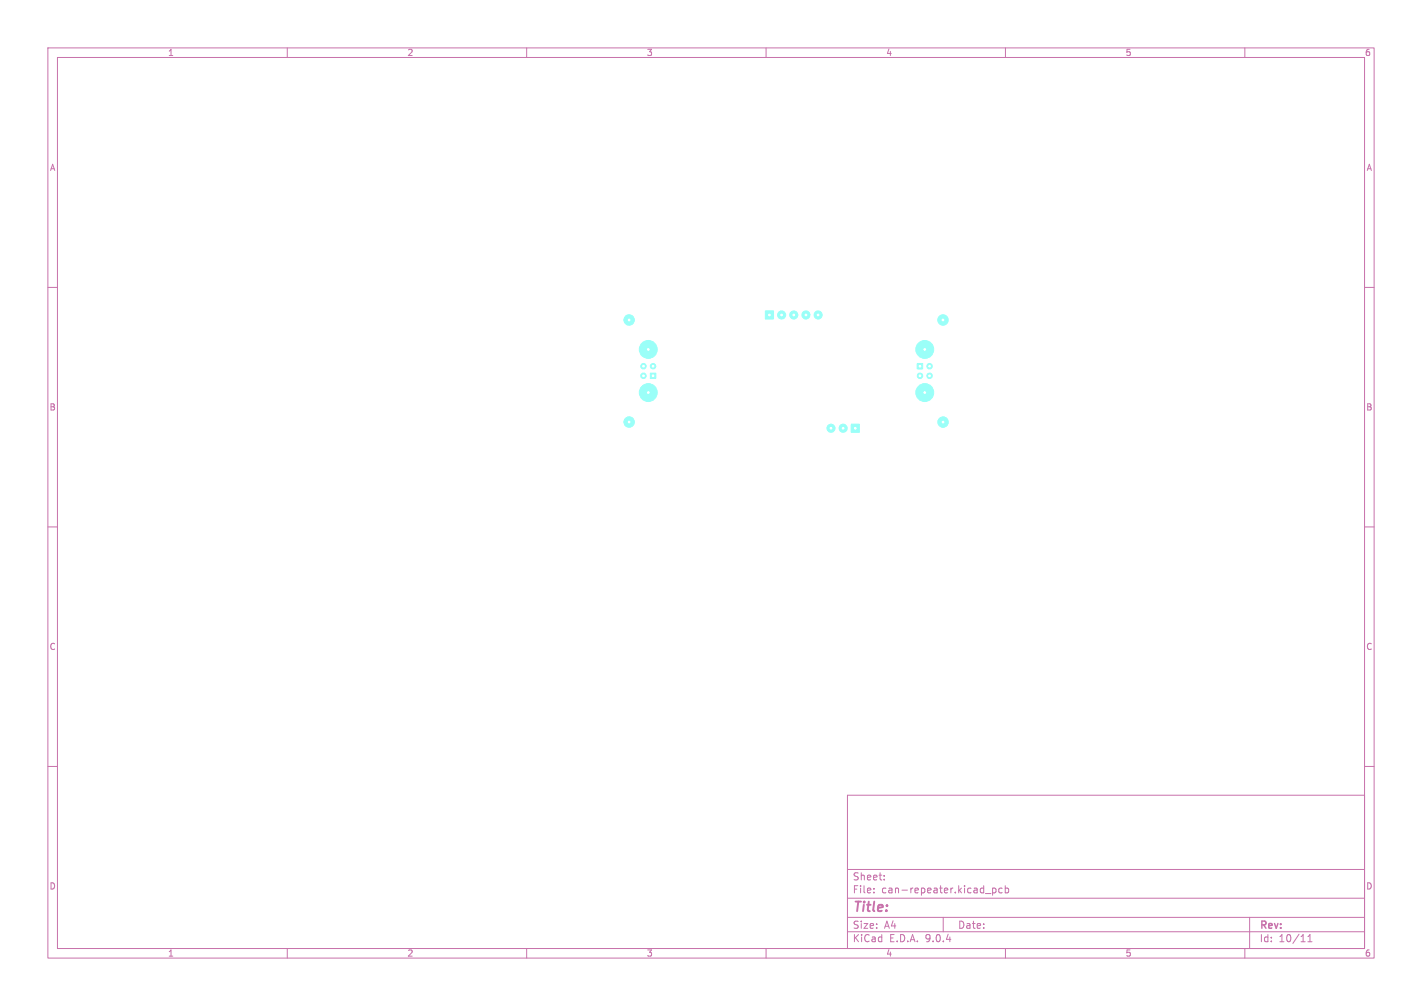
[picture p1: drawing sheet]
<svg xmlns="http://www.w3.org/2000/svg" width="297mm" height="210mm" viewBox="0 0 297 210" stroke-linecap="round" stroke-linejoin="round" font-family="sans-serif">
<defs><g id="words">
<text font-size="2.8" fill="#c872ab" x="178" y="190.9">Title:</text>
<g font-size="2.1" fill="#c872ab">
<text x="178" y="184">Sheet:</text>
<text x="178" y="186.7">File:</text>
<text x="184.1" y="186.7">can-repeater.kicad_pcb</text>
<text x="178" y="196.9">KiCad</text>
<text x="178" y="194.1">Size:</text>
<text x="184.7" y="194.1">A4</text>
<text x="185.7" y="196.9">E.D.A.</text>
<text x="193.3" y="196.9">9.0.4</text>
<text x="200" y="194.1">Date:</text>
<text x="263" y="194.3">Rev:</text>
<text x="263" y="196.9">Id:</text>
<text x="267.1" y="196.9">10/11</text>
</g>
<g font-size="1.8" fill="#c872ab">
<text x="35" y="11.9">1</text>
<text x="85" y="11.9">2</text>
<text x="135" y="11.9">3</text>
<text x="185" y="11.9">4</text>
<text x="235" y="11.9">5</text>
<text x="285" y="11.9">6</text>
<text x="10.3" y="35.9">A</text>
<text x="285.4" y="35.9">A</text>
<text x="10.3" y="85.9">B</text>
<text x="285.3" y="85.9">B</text>
<text x="10.3" y="135.9">C</text>
<text x="285.3" y="135.9">C</text>
<text x="10.3" y="185.9">D</text>
<text x="285.3" y="185.9">D</text>
<text x="35" y="199.9">1</text>
<text x="85" y="199.9">2</text>
<text x="135" y="199.9">3</text>
<text x="185" y="199.9">4</text>
<text x="235" y="199.9">5</text>
<text x="285" y="199.9">6</text>
</g>
</g></defs>
<g fill="none" stroke="#c872ab" stroke-width=".21">
<path d="M10 10h277v190h-277zM12 12h273v186h-273zM60 10v2M110 10v2M160 10v2M210 10v2M260 10v2M10 60h2M285 60h2M10 110h2M285 110h2M10 160h2"/>
<path d="M177 166h108v32h-108zM285 160h2M60 198v2M110 198v2M160 198v2M177 194.5h108M177 191.5h108M177 187.5h108M177 181.5h108M182.5 186.3v.1M182.5 185.5v.1M184.7 183.6v.1"/>
<path d="M184.7 182.8v.1M197 191.5v3M205.8 186.5h1.2M207.3 185.4v1.5M207.3 185.5l.4-.1 .3 .3-.1 .6h-.6M209.3 185.5l-.4-.1-.3 .3 .1 .6h.6M210 185.5l.4-.1 .3 .3-.2 .6h-.5M210 184.9v1.5M210 198v2M260 198v2M261 191.5v6.5M273.2 196.6h.8"/>
<path d="M273.2 195.5l.4-.4v1.5"/>
</g>
<g fill="#9afff8" stroke="#9afff8" stroke-width=".21">
<path d="M159.9 64.9h1.7v1.7h-1.7z"/>
<path d="M135.8 77.9h1.2v1.1h-1.2z"/>
<path d="M191.6 75.9h1.1v1.1h-1.1z"/>
<path d="M177.8 88.6h1.7v1.7h-1.7z"/>
<circle cx="197" cy="88.1" r="1.1"/>
<circle cx="163.2" cy="65.7" r=".85"/>
<circle cx="165.8" cy="65.7" r=".85"/>
<circle cx="168.3" cy="65.7" r=".85"/>
<circle cx="170.9" cy="65.7" r=".85"/>
<circle cx="136.4" cy="76.4" r=".58"/>
<circle cx="134.4" cy="78.4" r=".58"/>
<circle cx="134.4" cy="76.4" r=".58"/>
<circle cx="135.4" cy="82" r="1.87"/>
<circle cx="135.4" cy="73" r="1.87"/>
<circle cx="192.1" cy="78.4" r=".58"/>
<circle cx="194.1" cy="76.4" r=".58"/>
<circle cx="194.1" cy="78.4" r=".58"/>
<circle cx="193.1" cy="73" r="1.87"/>
<circle cx="193.1" cy="82" r="1.87"/>
<circle cx="131.4" cy="88.1" r="1.1"/>
<circle cx="197" cy="66.8" r="1.1"/>
<circle cx="176.1" cy="89.4" r=".85"/>
<circle cx="173.6" cy="89.4" r=".85"/>
<circle cx="131.4" cy="66.8" r="1.1"/>
</g>
<g fill="#fff" stroke="#fff" stroke-width=".21">
<circle cx="197" cy="88.1" r=".18"/>
<circle cx="160.7" cy="65.7" r=".17"/>
<circle cx="163.3" cy="65.7" r=".17"/>
<circle cx="165.8" cy="65.7" r=".17"/>
<circle cx="168.3" cy="65.7" r=".17"/>
<circle cx="170.9" cy="65.7" r=".17"/>
<circle cx="136.4" cy="78.4" r=".17"/>
<circle cx="136.4" cy="76.4" r=".17"/>
<circle cx="134.4" cy="78.4" r=".17"/>
<circle cx="134.4" cy="76.4" r=".17"/>
<circle cx="135.4" cy="82" r=".17"/>
<circle cx="135.4" cy="73" r=".17"/>
<circle cx="192.1" cy="76.4" r=".17"/>
<circle cx="192.1" cy="78.4" r=".17"/>
<circle cx="194.1" cy="76.4" r=".17"/>
<circle cx="194.1" cy="78.4" r=".17"/>
<circle cx="193.1" cy="73" r=".17"/>
<circle cx="193.1" cy="82" r=".17"/>
<circle cx="131.4" cy="88.1" r=".18"/>
<circle cx="197" cy="66.8" r=".17"/>
<circle cx="178.6" cy="89.4" r=".17"/>
<circle cx="176.1" cy="89.4" r=".17"/>
<circle cx="173.6" cy="89.4" r=".17"/>
<circle cx="131.4" cy="66.8" r=".17"/>
</g>
<use href="#words"/>
</svg>
